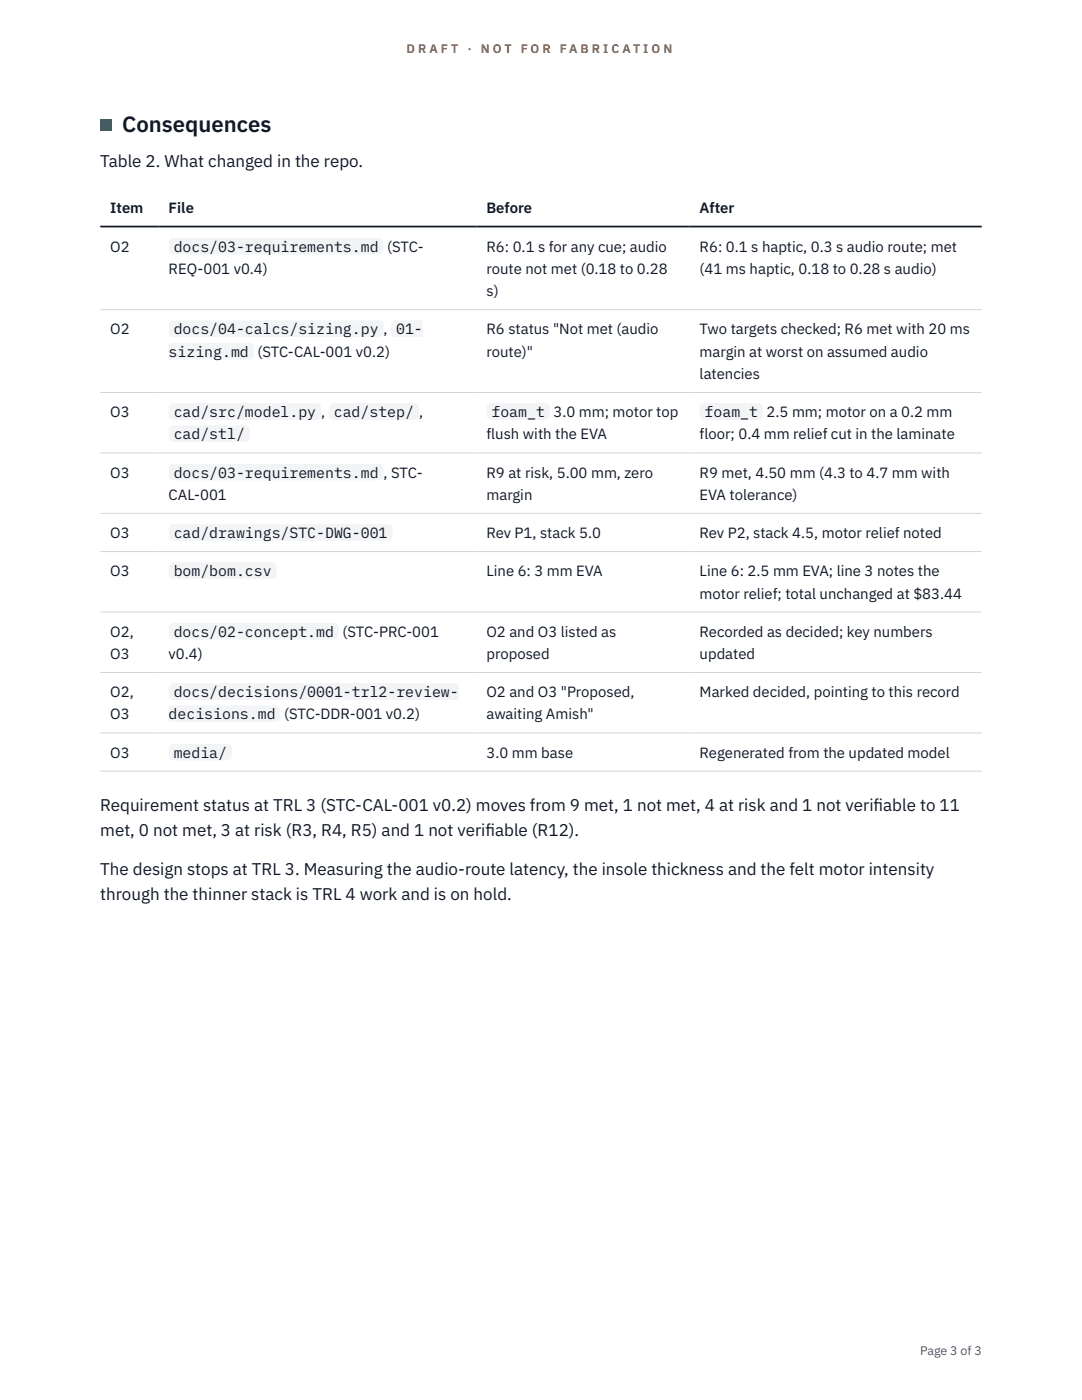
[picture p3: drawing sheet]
<svg xmlns="http://www.w3.org/2000/svg" width="216mm" height="279mm" viewBox="0 0 216 279" stroke-linecap="round" stroke-linejoin="round" font-family="sans-serif">
<defs><g id="words">
<text font-size="4.4" fill="#111827" x="24.4" y="26.4">Consequences</text>
<g font-size="3.4" fill="#111827">
<text x="20" y="33.3">Table 2. What changed in the repo.</text>
<text x="20" y="161.8">Requirement status at TRL 3 (STC-CAL-001 v0.2) moves from 9 met, 1 not met, 4 at risk and 1 not verif</text>
<text x="174.3" y="161.8">iable to 11</text>
<text x="20" y="166.9">met, 0 not met, 3 at risk (R3, R4, R5) and 1 not verif</text>
<text x="96.9" y="166.9">iable (R12).</text>
<text x="20" y="174.6">The design stops at TRL 3. Measuring the audio-route latency, the insole thickness and the felt motor intensity</text>
<text x="20" y="179.6">through the thinner stack is TRL 4 work and is on hold.</text>
</g>
<g font-size="3" fill="#111827">
<text x="22" y="42.4">Item</text>
<text x="33.7" y="42.4">File</text>
<text x="97.1" y="42.4">Before</text>
<text x="139.6" y="42.4">After</text>
<text x="22" y="50.2">O2</text>
<text x="34.7" y="50.2">docs/03-requirements.md</text>
<text x="77.2" y="50.2">(STC-</text>
<text x="97.1" y="50.2">R6: 0.1 s for any cue; audio</text>
<text x="139.6" y="50.2">R6: 0.1 s haptic, 0.3 s audio route; met</text>
<text x="33.7" y="54.7">REQ-001 v0.4)</text>
<text x="97.1" y="54.7">route not met (0.18 to 0.28</text>
<text x="97.1" y="59.1">s)</text>
<text x="139.6" y="54.7">(41 ms haptic, 0.18 to 0.28 s audio)</text>
<text x="22" y="66.7">O2</text>
<text x="33.7" y="71.2">sizing.md</text>
<text x="34.7" y="66.7">docs/04-calcs/sizing.py</text>
<text x="51.4" y="71.2">(STC-CAL-001 v0.2)</text>
<text x="76.5" y="66.7">,</text>
<text x="79.1" y="66.7">01-</text>
<text x="97.1" y="66.7">R6 status &quot;Not met (audio</text>
<text x="97.1" y="71.2">route)&quot;</text>
<text x="139.6" y="66.7">Two targets checked; R6 met with 20 ms</text>
<text x="139.6" y="71.2">margin at worst on assumed audio</text>
<text x="139.6" y="75.6">latencies</text>
<text x="22" y="83.2">O3</text>
<text x="34.7" y="83.2">cad/src/model.py</text>
<text x="64.1" y="83.2">,</text>
<text x="66.6" y="83.2">cad/step/</text>
<text x="83.6" y="83.2">,</text>
<text x="98.1" y="83.2">foam_t</text>
<text x="110.4" y="83.2">3.0 mm; motor top</text>
<text x="140.6" y="83.2">foam_t</text>
<text x="153" y="83.2">2.5 mm; motor on a 0.2 mm</text>
<text x="34.7" y="87.7">cad/stl/</text>
<text x="97.1" y="87.7">flush with the EVA</text>
<text x="139.6" y="87.7">floor; 0.4 mm relief cut in the laminate</text>
<text x="22" y="95.3">O3</text>
<text x="34.7" y="95.3">docs/03-requirements.md</text>
<text x="76.5" y="95.3">, STC-</text>
<text x="97.1" y="95.3">R9 at risk, 5.00 mm, zero</text>
<text x="139.6" y="95.3">R9 met, 4.50 mm (4.3 to 4.7 mm with</text>
<text x="33.7" y="99.8">CAL-001</text>
<text x="97.1" y="99.8">margin</text>
<text x="139.6" y="99.8">EVA tolerance)</text>
<text x="22" y="107.4">O3</text>
<text x="34.7" y="107.4">cad/drawings/STC-DWG-001</text>
<text x="97.1" y="107.4">Rev P1, stack 5.0</text>
<text x="139.6" y="107.4">Rev P2, stack 4.5, motor relief noted</text>
<text x="22" y="115">O3</text>
<text x="34.7" y="115">bom/bom.csv</text>
<text x="97.1" y="115">Line 6: 3 mm EVA</text>
<text x="139.6" y="115">Line 6: 2.5 mm EVA; line 3 notes the</text>
<text x="139.6" y="119.4">motor relief; total unchanged at $83.44</text>
<text x="22" y="127.1">O2,</text>
<text x="22" y="131.5">O3</text>
<text x="33.7" y="131.5">v0.4)</text>
<text x="34.7" y="127.1">docs/02-concept.md</text>
<text x="68.4" y="127.1">(STC-PRC-001</text>
<text x="97.1" y="127.1">O2 and O3 listed as</text>
<text x="97.1" y="131.5">proposed</text>
<text x="139.6" y="127.1">Recorded as decided; key numbers</text>
<text x="139.6" y="131.5">updated</text>
<text x="22" y="139.1">O2,</text>
<text x="22" y="143.6">O3</text>
<text x="33.7" y="143.6">decisions.md</text>
<text x="34.7" y="139.1">docs/decisions/0001-trl2-review-</text>
<text x="56.7" y="143.6">(STC-DDR-001 v0.2)</text>
<text x="97.1" y="139.1">O2 and O3 &quot;Proposed,</text>
<text x="97.1" y="143.6">awaiting Amish&quot;</text>
<text x="139.6" y="139.1">Marked decided, pointing to this record</text>
<text x="22" y="151.2">O3</text>
<text x="34.7" y="151.2">media/</text>
<text x="97.1" y="151.2">3.0 mm base</text>
<text x="139.6" y="151.2">Regenerated from the updated model</text>
</g>
<g font-size="2.5" fill="#b45309">
<text x="81.1" y="10.5">D R A F T</text>
<text x="93.3" y="10.5">·</text>
<text x="95.9" y="10.5">N O T</text>
<text x="103.9" y="10.5">F O R</text>
<text x="111.7" y="10.5">F A B R I C A T I O N</text>
</g>
<text font-size="2.5" fill="#4b5563" x="183.6" y="270.3">Page 3 of 3</text>
</g></defs>
<path d="M20 61.8h175.9M20 78.3h175.9M20 90.4h175.9M20 102.5h175.9M20 110.1h175.9M20 122.1h175.9M20 134.2h175.9M20 146.3h175.9M20 153.9h175.9" fill="none" stroke="#d1d5db" stroke-width=".2"/>
<path d="M20 45.2h175.9" fill="none" stroke="#111827" stroke-width=".35"/>
<path d="M20 23.8h2.2v2.2h-2.2z" fill="#0f766e"/>
<g fill="#f3f4f6">
<path d="M33.7 47.4h42.8v3.4h-42.8z"/>
<path d="M33.7 63.9h42.8v3.4h-42.8z"/>
<path d="M78.1 63.9h6.3v3.4h-6.3z"/>
<path d="M33.7 68.4h17v3.4h-17z"/>
<path d="M33.7 80.5h30.4v3.3h-30.4z"/>
<path d="M65.6 80.5h18v3.3h-18z"/>
<path d="M33.7 84.9h16.2v3.4h-16.2z"/>
<path d="M97.1 80.5h12.6v3.3h-12.6z"/>
<path d="M139.6 80.5h12.7v3.3h-12.7z"/>
<path d="M33.7 92.5h42.8v3.4h-42.8z"/>
<path d="M33.7 104.6h44.6v3.3h-44.6z"/>
<path d="M33.7 112.2h21.5v3.4h-21.5z"/>
<path d="M33.7 124.3h34v3.3h-34z"/>
<path d="M33.7 136.3h57.8v3.4h-57.8z"/>
<path d="M33.7 140.8h22.3v3.3h-22.3z"/>
<path d="M33.7 148.4h12.6v3.4h-12.6z"/>
</g>
<use href="#words"/>
</svg>
